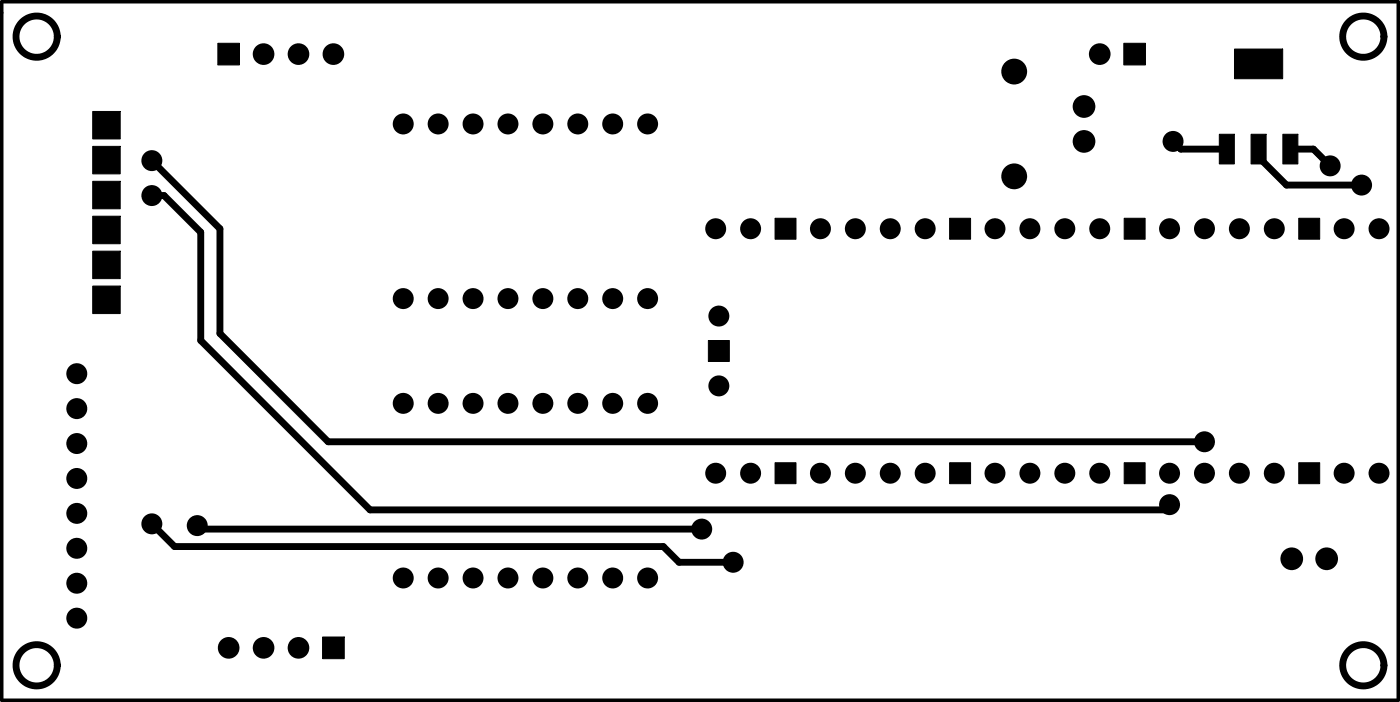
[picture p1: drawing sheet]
<svg xmlns="http://www.w3.org/2000/svg" width="102mm" height="51mm" viewBox="0 0 102 51" stroke-linecap="round" stroke-linejoin="round" font-family="sans-serif">
<!-- layer: Gerber_TopLayer -->
<g fill="none" stroke="#000" stroke-width=".5">
<path d="M11 11.7l5 4.9v7.7l7.9 7.8h63.7M11 14.2h.9l2.7 2.7v7.9l12.3 12.3h57.9l.3-.4M85.3 10.3l.6 .5h3.4M91.6 10.8v.6l2 2.1h5.5M93.9 10.8h1.7l1.2 1.3M11 38.1l1.7 1.6h35.6l1.1 1.2h3.9M14.3 38.2l.3 .3h36.5"/>
<circle cx="2.7" cy="2.7" r="1.5"/>
<circle cx="99.2" cy="2.7" r="1.5"/>
<circle cx="2.7" cy="48.4" r="1.5"/>
<circle cx="99.2" cy="48.4" r="1.5"/>
</g>
<g fill="#000" stroke="#000" stroke-width=".07">
<path d="M6.7 18.3h2v2h-2zM6.7 15.7h2v2h-2zM6.7 13.2h2v2h-2zM6.7 10.6h2v2h-2zM6.7 8.1h2v2h-2zM15.8 3.1h1.6v1.6h-1.6zM56.4 15.9h1.5v1.5h-1.5zM69.1 15.9h1.5v1.5h-1.5zM81.8 3.1h1.5v1.6h-1.5zM81.8 15.9h1.5v1.5h-1.5zM88.7 9.8h1.1v2.1h-1.1zM91 9.8h1.1v2.1h-1.1z"/>
<path d="M89.8 3.6h3.5v2.1h-3.5zM93.3 9.8h1.1v2.1h-1.1zM94.5 15.9h1.5v1.5h-1.5zM6.7 20.8h2v2h-2zM51.5 24.8h1.6v1.5h-1.6zM56.4 33.7h1.5v1.5h-1.5zM69.1 33.7h1.5v1.5h-1.5zM81.8 33.7h1.5v1.5h-1.5zM94.5 33.7h1.5v1.5h-1.5zM23.5 46.3h1.5v1.6h-1.5z"/>
</g>
<g fill="#000">
<circle cx="11" cy="11.7" r=".76"/>
<circle cx="11" cy="14.2" r=".76"/>
<circle cx="19.2" cy="3.9" r=".79"/>
<circle cx="21.7" cy="3.9" r=".79"/>
<circle cx="24.3" cy="3.9" r=".79"/>
<circle cx="29.3" cy="9" r=".76"/>
<circle cx="31.9" cy="9" r=".76"/>
<circle cx="34.4" cy="9" r=".76"/>
<circle cx="37" cy="9" r=".76"/>
<circle cx="39.5" cy="9" r=".76"/>
<circle cx="42" cy="9" r=".76"/>
<circle cx="44.6" cy="9" r=".76"/>
<circle cx="47.1" cy="9" r=".76"/>
<circle cx="52.1" cy="16.6" r=".76"/>
<circle cx="54.6" cy="16.6" r=".76"/>
<circle cx="59.7" cy="16.6" r=".76"/>
<circle cx="62.2" cy="16.6" r=".76"/>
<circle cx="64.8" cy="16.6" r=".76"/>
<circle cx="67.3" cy="16.6" r=".76"/>
<circle cx="72.4" cy="16.6" r=".76"/>
<circle cx="73.8" cy="5.2" r=".94"/>
<circle cx="73.8" cy="12.8" r=".94"/>
<circle cx="74.9" cy="16.6" r=".76"/>
<circle cx="77.5" cy="16.6" r=".76"/>
<circle cx="78.9" cy="7.7" r=".83"/>
<circle cx="78.9" cy="10.3" r=".83"/>
<circle cx="80" cy="16.6" r=".76"/>
<circle cx="80" cy="3.9" r=".79"/>
<circle cx="85.1" cy="16.6" r=".76"/>
<circle cx="85.3" cy="10.3" r=".76"/>
<circle cx="87.6" cy="16.6" r=".76"/>
<circle cx="90.2" cy="16.6" r=".76"/>
<circle cx="92.7" cy="16.6" r=".76"/>
<circle cx="96.8" cy="12.1" r=".76"/>
<circle cx="97.8" cy="16.6" r=".76"/>
<circle cx="99.1" cy="13.5" r=".76"/>
<circle cx="100.3" cy="16.6" r=".76"/>
<circle cx="5.6" cy="37.3" r=".76"/>
<circle cx="5.6" cy="39.9" r=".76"/>
<circle cx="5.6" cy="29.7" r=".76"/>
<circle cx="5.6" cy="34.8" r=".76"/>
<circle cx="5.6" cy="27.2" r=".76"/>
<circle cx="5.6" cy="32.3" r=".76"/>
<circle cx="11" cy="38.1" r=".76"/>
<circle cx="14.3" cy="38.2" r=".76"/>
<circle cx="29.3" cy="29.3" r=".76"/>
<circle cx="29.3" cy="21.7" r=".76"/>
<circle cx="31.9" cy="29.3" r=".76"/>
<circle cx="31.9" cy="21.7" r=".76"/>
<circle cx="34.4" cy="29.3" r=".76"/>
<circle cx="34.4" cy="21.7" r=".76"/>
<circle cx="37" cy="29.3" r=".76"/>
<circle cx="37" cy="21.7" r=".76"/>
<circle cx="39.5" cy="29.3" r=".76"/>
<circle cx="39.5" cy="21.7" r=".76"/>
<circle cx="42" cy="29.3" r=".76"/>
<circle cx="42" cy="21.7" r=".76"/>
<circle cx="44.6" cy="29.3" r=".76"/>
<circle cx="44.6" cy="21.7" r=".76"/>
<circle cx="47.1" cy="29.3" r=".76"/>
<circle cx="47.1" cy="21.7" r=".76"/>
<circle cx="51.1" cy="38.5" r=".76"/>
<circle cx="52.1" cy="34.4" r=".76"/>
<circle cx="52.3" cy="23" r=".76"/>
<circle cx="52.3" cy="28.1" r=".76"/>
<circle cx="54.6" cy="34.4" r=".76"/>
<circle cx="59.7" cy="34.4" r=".76"/>
<circle cx="62.2" cy="34.4" r=".76"/>
<circle cx="64.8" cy="34.4" r=".76"/>
<circle cx="67.3" cy="34.4" r=".76"/>
<circle cx="72.4" cy="34.4" r=".76"/>
<circle cx="74.9" cy="34.4" r=".76"/>
<circle cx="77.5" cy="34.4" r=".76"/>
<circle cx="80" cy="34.4" r=".76"/>
<circle cx="85.1" cy="36.7" r=".76"/>
<circle cx="85.1" cy="34.4" r=".76"/>
<circle cx="87.6" cy="34.4" r=".76"/>
<circle cx="87.6" cy="32.1" r=".76"/>
<circle cx="90.2" cy="34.4" r=".76"/>
<circle cx="92.7" cy="34.4" r=".76"/>
<circle cx="97.8" cy="34.4" r=".76"/>
<circle cx="100.3" cy="34.4" r=".76"/>
<circle cx="5.6" cy="42.4" r=".76"/>
<circle cx="5.6" cy="45" r=".76"/>
<circle cx="16.6" cy="47.1" r=".79"/>
<circle cx="19.2" cy="47.1" r=".79"/>
<circle cx="21.7" cy="47.1" r=".79"/>
<circle cx="29.3" cy="42" r=".76"/>
<circle cx="31.9" cy="42" r=".76"/>
<circle cx="34.4" cy="42" r=".76"/>
<circle cx="37" cy="42" r=".76"/>
<circle cx="39.5" cy="42" r=".76"/>
<circle cx="42" cy="42" r=".76"/>
<circle cx="44.6" cy="42" r=".76"/>
<circle cx="47.1" cy="42" r=".76"/>
<circle cx="53.3" cy="40.9" r=".76"/>
<circle cx="94" cy="40.6" r=".83"/>
<circle cx="96.5" cy="40.6" r=".83"/>
</g>
<!-- layer: Gerber_BoardOutlineLayer -->
<path d="M.1 .1h101.6v50.8h-101.6z" fill="none" stroke="#000" stroke-width=".25"/>
</svg>
